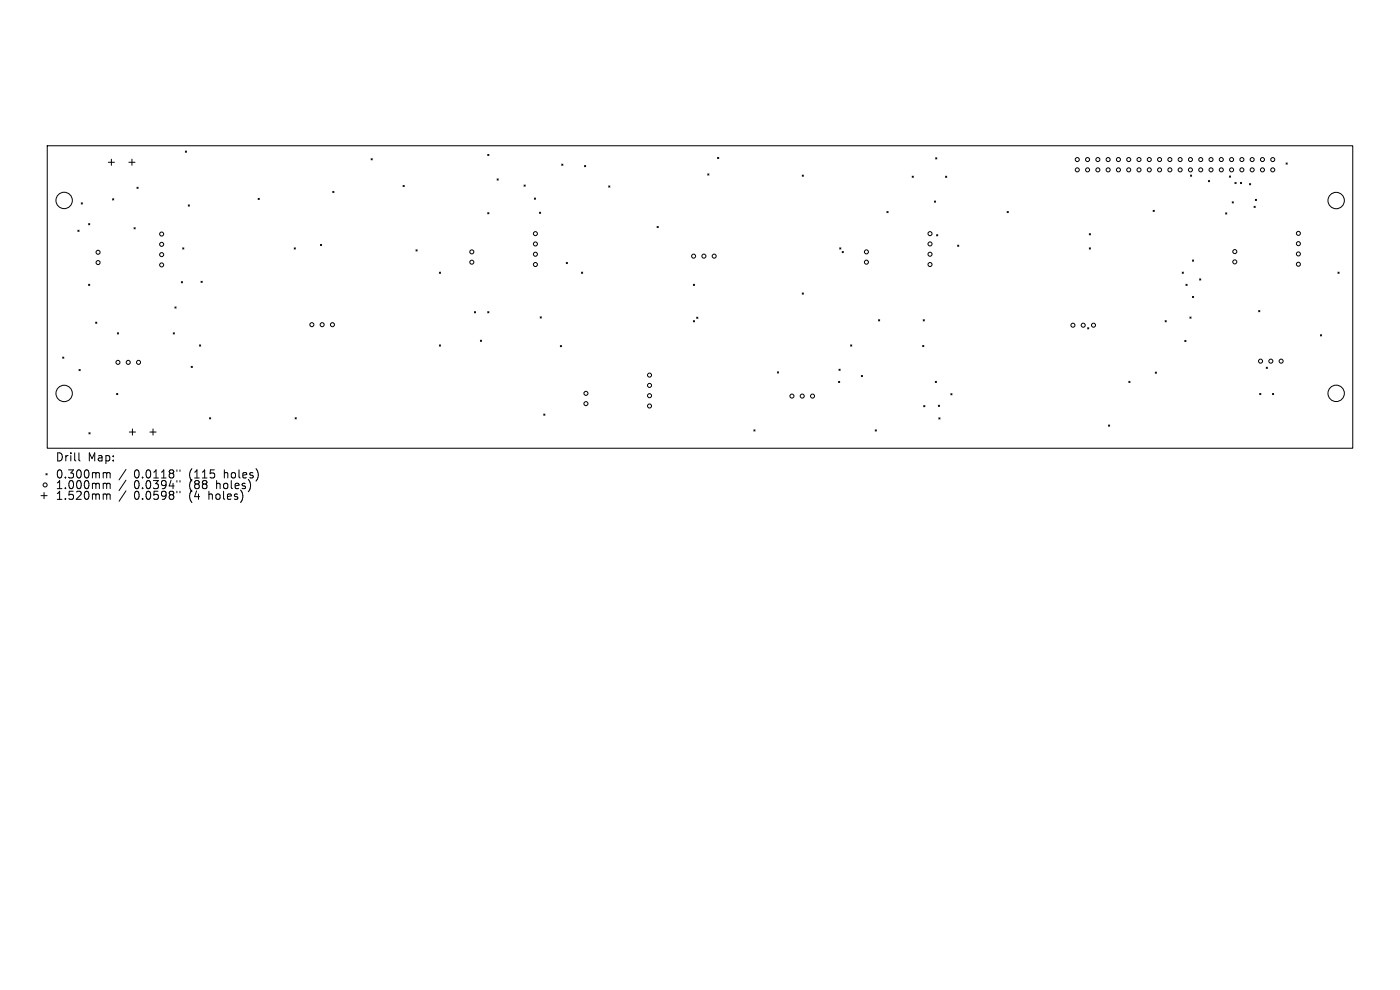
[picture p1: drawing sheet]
<svg xmlns="http://www.w3.org/2000/svg" width="297mm" height="210mm" viewBox="0 0 297 210" stroke-linecap="round" stroke-linejoin="round" font-family="sans-serif">
<defs><g id="words">
<g font-size="2.4">
<text x="11.7" y="98.1">Drill</text>
<text x="11.7" y="101.7">0.300mm</text>
<text x="18.6" y="98.1">Map:</text>
<text x="28.4" y="101.7">0.0118&quot;</text>
<text x="40.2" y="101.7">(115</text>
<text x="47.8" y="101.7">holes)</text>
<text x="11.7" y="104">1.000mm</text>
<text x="11.7" y="106.3">1.520mm</text>
<text x="28.4" y="104">0.0394&quot;</text>
<text x="28.4" y="106.3">0.0598&quot;</text>
<text x="40.2" y="104">(88</text>
<text x="40.2" y="106.3">(4</text>
<text x="44.5" y="106.3">holes)</text>
<text x="46.1" y="104">holes)</text>
</g>
</g></defs>
<g fill="none" stroke="#000" stroke-width=".21">
<path d="M10 30.9h277v64.2h-277zM23 34.4h1.3M23.6 33.8v1.3M27.3 34.4h1.3M28 33.8v1.3M29.1 39.7l.2 .3M29.3 39.7l-.2 .3M39.3 32l.3 .3M39.6 32l-.3 .3M78.7 33.7l.3 .2M79 33.7l-.3 .2M85.5 39.3l.3 .3"/>
<path d="M85.8 39.3l-.3 .3M103.5 32.7l.2 .3M103.7 32.7l-.2 .3M105.5 37.9l.2 .3M105.7 37.9l-.2 .3M111.2 39.2l.2 .3M111.4 39.2l-.2 .3M119.2 34.8l.2 .3M119.4 34.8l-.2 .3M124 35.1l.3 .3M124.3 35.1l-.3 .3M129.1 39.4l.3 .3"/>
<path d="M129.4 39.4l-.3 .3M150.1 36.9l.3 .2M150.4 36.9l-.3 .2M152.2 33.4l.3 .2M152.5 33.4l-.3 .2M170.2 37.1l.2 .3M170.4 37.1l-.2 .3M193.5 37.4l.3 .2M193.8 37.4l-.3 .2M198.5 33.5l.2 .2M198.7 33.5l-.2 .2M200.6 37.4l.3 .2"/>
<path d="M200.9 37.4l-.3 .2M252.5 37.1l.3 .3M252.8 37.1l-.3 .3M256.4 38.3l.2 .3M256.6 38.3l-.2 .3M260.8 37.3l.3 .3M261.1 37.3l-.3 .3M262 38.7l.2 .3M262.2 38.7l-.2 .3M263.1 38.7l.3 .3M263.4 38.7l-.3 .3M265.1 39l.2 .2"/>
<path d="M265.3 39l-.2 .2M272.8 34.6l.3 .2M273.1 34.6l-.3 .2M16.5 48.8l.3 .3M16.8 48.8l-.3 .3M17.2 43l.3 .3M17.5 43l-.3 .3M18.8 47.4l.2 .3M19 47.4l-.2 .3M23.9 42.2l.2 .2M24.1 42.2l-.2 .2M28.4 48.3l.3 .3"/>
<path d="M28.7 48.3l-.3 .3M38.5 59.7l.2 .3M38.7 59.7l-.2 .3M38.8 52.6l.2 .2M39 52.6l-.2 .2M39.9 43.5l.3 .2M40.2 43.5l-.3 .2M42.6 59.7l.3 .2M42.9 59.7l-.3 .2M54.8 42.1l.2 .2M55 42.1l-.2 .2M62.4 52.6l.3 .2"/>
<path d="M62.7 52.6l-.3 .2M68 51.8l.2 .3M68.2 51.8l-.2 .3M70.6 40.6l.3 .3M70.9 40.6l-.3 .3M88.2 53l.3 .2M88.5 53l-.3 .2M93.2 57.7l.3 .3M93.5 57.7l-.3 .3M103.5 45.1l.2 .3M103.7 45.1l-.2 .3M113.4 42l.2 .3"/>
<path d="M113.6 42l-.2 .3M114.4 45l.3 .3M114.7 45l-.3 .3M120.1 55.7l.3 .2M120.4 55.7l-.3 .2M123.4 57.7l.2 .3M123.6 57.7l-.2 .3M139.4 48l.3 .3M139.7 48l-.3 .3M178.1 52.6l.3 .2M178.4 52.6l-.3 .2M178.7 53.4l.2 .2"/>
<path d="M178.9 53.4l-.2 .2M188.1 44.9l.3 .2M188.4 44.9l-.3 .2M198.2 42.6l.3 .3M198.5 42.6l-.3 .3M198.7 49.8l.2 .2M198.9 49.8l-.2 .2M203.2 52l.2 .3M203.4 52l-.2 .3M213.7 44.9l.2 .2M213.9 44.9l-.2 .2M231.1 49.6l.2 .2"/>
<path d="M231.1 52.6l.2 .2M231.3 49.6l-.2 .2M231.3 52.6l-.2 .2M244.6 44.6l.3 .3M244.9 44.6l-.3 .3M250.8 57.7l.3 .3M251.1 57.7l-.3 .3M253 55.2l.2 .2M253.2 55.2l-.2 .2M254.5 59.2l.2 .2M254.7 59.2l-.2 .2M260 45.2l.3 .2"/>
<path d="M260.3 45.2l-.3 .2M261.4 42.8l.3 .3M261.7 42.8l-.3 .3M266 43.8l.3 .2M266.3 43.8l-.3 .2M266.3 42.3l.3 .2M266.6 42.3l-.3 .2M283.8 57.7l.3 .3M284.1 57.7l-.3 .3M13.3 75.7l.2 .3M13.5 75.7l-.2 .3M16.8 78.4l.2 .2"/>
<path d="M17 78.4l-.2 .2M18.8 60.3l.2 .3M19 60.3l-.2 .3M20.3 68.3l.2 .3M20.5 68.3l-.2 .3M24.9 70.6l.3 .3M25.2 70.6l-.3 .3M36.8 70.6l.2 .3M37 70.6l-.2 .3M37.1 65.1l.3 .3M37.4 65.1l-.3 .3M40.6 77.7l.2 .3"/>
<path d="M40.8 77.7l-.2 .3M42.3 73.2l.3 .2M42.6 73.2l-.3 .2M93.2 73.2l.3 .2M93.5 73.2l-.3 .2M100.6 66.1l.3 .3M100.9 66.1l-.3 .3M101.9 72.2l.3 .2M102.2 72.2l-.3 .2M103.5 66.1l.2 .3M103.7 66.1l-.2 .3M114.6 67.2l.2 .3"/>
<path d="M114.8 67.2l-.2 .3M118.9 73.3l.2 .3M119.1 73.3l-.2 .3M147.1 60.3l.2 .3M147.1 68l.2 .3M147.3 60.3l-.2 .3M147.3 68l-.2 .3M147.8 67.3l.3 .2M148.1 67.3l-.3 .2M164.9 78.9l.3 .2M165.2 78.9l-.3 .2M170.2 62.1l.2 .3"/>
<path d="M170.4 62.1l-.2 .3M178 78.3l.2 .3M178.2 78.3l-.2 .3M180.5 73.2l.2 .2M180.7 73.2l-.2 .2M182.7 79.6l.3 .3M183 79.6l-.3 .3M186.4 67.8l.2 .3M186.6 67.8l-.2 .3M195.7 73.3l.3 .2M195.8 67.8l.3 .3M196 73.3l-.3 .2"/>
<path d="M196.1 67.8l-.3 .3M230.7 69.5l.3 .3M231 69.5l-.3 .3M245.1 78.9l.2 .3M245.3 78.9l-.2 .3M247.2 68l.2 .3M247.4 68l-.2 .3M251.3 72.2l.3 .3M251.6 60.3l.2 .3M251.6 72.2l-.3 .3M251.8 60.3l-.2 .3M252.4 67.2l.3 .3"/>
<path d="M252.7 67.2l-.3 .3M253 62.9l.2 .2M253.2 62.9l-.2 .2M267 65.9l.3 .2M267.3 65.9l-.3 .2M268.6 77.9l.3 .3M268.9 77.9l-.3 .3M280.1 71l.3 .3M280.4 71l-.3 .3M16.7 96.1v1.4l.3 .3M18.9 91.8l.2 .2M19.1 91.8l-.2 .2"/>
<path d="M24.7 83.5l.3 .2M25 83.5l-.3 .2M26.7 99.6l-1.4 2.2M27.4 91.6h1.3M28.1 91v1.3M31.8 91.6h1.3M32.5 91v1.3M37.5 99.7v.3M38.2 99.7v.3M44.4 88.6l.3 .3M44.7 88.6l-.3 .3M62.6 88.6l.3 .3"/>
<path d="M62.9 88.6l-.3 .3M115.3 87.8l.3 .3M115.6 87.8l-.3 .3M159.9 91.2l.3 .2M160.2 91.2l-.3 .2M177.9 80.9l.2 .3M178.1 80.9l-.2 .3M185.7 91.2l.2 .2M185.9 91.2l-.2 .2M196 86l.2 .3M196.2 86l-.2 .3M198.4 80.9l.3 .2"/>
<path d="M198.7 80.9l-.3 .2M199.1 86l.2 .2M199.2 88.6l.2 .3M199.3 86l-.2 .2M199.4 88.6l-.2 .3M201.7 83.5l.3 .3M202 83.5l-.3 .3M235.2 90.2l.2 .2M235.4 90.2l-.2 .2M239.5 80.9l.2 .2M239.7 80.9l-.2 .2M267.2 83.5l.3 .2"/>
<path d="M267.5 83.5l-.3 .2M269.9 83.5l.3 .2M270.2 83.5l-.3 .2M8.7 105.1h1.3M9.3 104.5v1.3M9.7 100.5l.3 .2M10 100.5l-.3 .2M22.1 100.2h.3l.2 .3M22.1 102.5h.3l.2 .3M22.1 104.8h.3l.2 .2M22.6 100.5l.3-.3 .4 .1 .1 1.1M22.6 100.5v.9"/>
<path d="M22.6 102.8v.9M22.6 105v.9M22.6 102.8l.3-.3 .4 .1 .1 1.1M22.6 105l.3-.2 .4 .1 .1 1M26.7 101.9l-1.4 2.2M26.7 104.1l-1.4 2.2M37.5 101.9v.4M37.5 104.2v.3M38.2 101.9v.4M38.2 104.2v.3"/>
<circle cx="228.5" cy="33.8" r=".43"/>
<circle cx="228.5" cy="36" r=".43"/>
<circle cx="230.7" cy="33.8" r=".43"/>
<circle cx="230.7" cy="36" r=".43"/>
<circle cx="232.9" cy="33.8" r=".43"/>
<circle cx="232.9" cy="36" r=".43"/>
<circle cx="235.1" cy="33.8" r=".43"/>
<circle cx="235.1" cy="36" r=".43"/>
<circle cx="237.3" cy="33.8" r=".43"/>
<circle cx="237.3" cy="36" r=".43"/>
<circle cx="239.5" cy="33.8" r=".43"/>
<circle cx="239.5" cy="36" r=".43"/>
<circle cx="241.6" cy="33.8" r=".43"/>
<circle cx="241.6" cy="36" r=".43"/>
<circle cx="243.8" cy="33.8" r=".43"/>
<circle cx="243.8" cy="36" r=".43"/>
<circle cx="246" cy="33.8" r=".43"/>
<circle cx="246" cy="36" r=".43"/>
<circle cx="248.2" cy="33.8" r=".43"/>
<circle cx="248.2" cy="36" r=".43"/>
<circle cx="250.4" cy="33.8" r=".43"/>
<circle cx="250.4" cy="36" r=".43"/>
<circle cx="252.5" cy="33.8" r=".43"/>
<circle cx="252.5" cy="36" r=".43"/>
<circle cx="254.7" cy="33.8" r=".43"/>
<circle cx="254.7" cy="36" r=".43"/>
<circle cx="256.9" cy="33.8" r=".43"/>
<circle cx="256.9" cy="36" r=".43"/>
<circle cx="259.1" cy="33.8" r=".43"/>
<circle cx="259.1" cy="36" r=".43"/>
<circle cx="261.3" cy="33.8" r=".43"/>
<circle cx="261.3" cy="36" r=".43"/>
<circle cx="263.5" cy="33.8" r=".43"/>
<circle cx="263.5" cy="36" r=".43"/>
<circle cx="265.6" cy="33.8" r=".43"/>
<circle cx="265.6" cy="36" r=".43"/>
<circle cx="267.8" cy="33.8" r=".43"/>
<circle cx="267.8" cy="36" r=".43"/>
<circle cx="270" cy="33.8" r=".43"/>
<circle cx="270" cy="36" r=".43"/>
<circle cx="13.6" cy="42.5" r="1.74"/>
<circle cx="20.8" cy="55.7" r=".43"/>
<circle cx="20.8" cy="53.5" r=".43"/>
<circle cx="34.3" cy="56.2" r=".43"/>
<circle cx="34.3" cy="51.8" r=".43"/>
<circle cx="34.3" cy="54" r=".43"/>
<circle cx="34.3" cy="49.7" r=".43"/>
<circle cx="100.1" cy="53.4" r=".43"/>
<circle cx="100.1" cy="55.6" r=".43"/>
<circle cx="113.6" cy="49.6" r=".43"/>
<circle cx="113.6" cy="53.9" r=".43"/>
<circle cx="113.6" cy="56.1" r=".43"/>
<circle cx="113.6" cy="51.7" r=".43"/>
<circle cx="147.1" cy="54.3" r=".43"/>
<circle cx="149.3" cy="54.3" r=".43"/>
<circle cx="151.5" cy="54.3" r=".43"/>
<circle cx="183.8" cy="53.4" r=".43"/>
<circle cx="183.8" cy="55.6" r=".43"/>
<circle cx="197.3" cy="49.6" r=".43"/>
<circle cx="197.3" cy="53.9" r=".43"/>
<circle cx="197.3" cy="51.7" r=".43"/>
<circle cx="197.3" cy="56.1" r=".43"/>
<circle cx="262" cy="53.4" r=".43"/>
<circle cx="262" cy="55.6" r=".43"/>
<circle cx="275.4" cy="56.1" r=".43"/>
<circle cx="275.4" cy="51.7" r=".43"/>
<circle cx="275.4" cy="49.5" r=".43"/>
<circle cx="275.4" cy="53.9" r=".43"/>
<circle cx="283.5" cy="42.5" r="1.74"/>
<circle cx="25" cy="76.9" r=".43"/>
<circle cx="27.2" cy="76.9" r=".43"/>
<circle cx="29.4" cy="76.9" r=".43"/>
<circle cx="66.2" cy="68.9" r=".43"/>
<circle cx="68.3" cy="68.9" r=".43"/>
<circle cx="70.5" cy="68.9" r=".43"/>
<circle cx="137.8" cy="79.6" r=".43"/>
<circle cx="227.6" cy="69" r=".43"/>
<circle cx="229.8" cy="69" r=".43"/>
<circle cx="232" cy="69" r=".43"/>
<circle cx="267.4" cy="76.6" r=".43"/>
<circle cx="269.6" cy="76.6" r=".43"/>
<circle cx="271.8" cy="76.6" r=".43"/>
<circle cx="13.6" cy="83.5" r="1.74"/>
<circle cx="124.3" cy="85.6" r=".43"/>
<circle cx="124.3" cy="83.4" r=".43"/>
<circle cx="137.8" cy="81.8" r=".43"/>
<circle cx="137.8" cy="86.1" r=".43"/>
<circle cx="137.8" cy="83.9" r=".43"/>
<circle cx="168" cy="84" r=".43"/>
<circle cx="170.2" cy="84" r=".43"/>
<circle cx="172.4" cy="84" r=".43"/>
<circle cx="283.5" cy="83.4" r="1.74"/>
<circle cx="9.6" cy="102.9" r=".43"/>
</g>
<use href="#words"/>
</svg>
